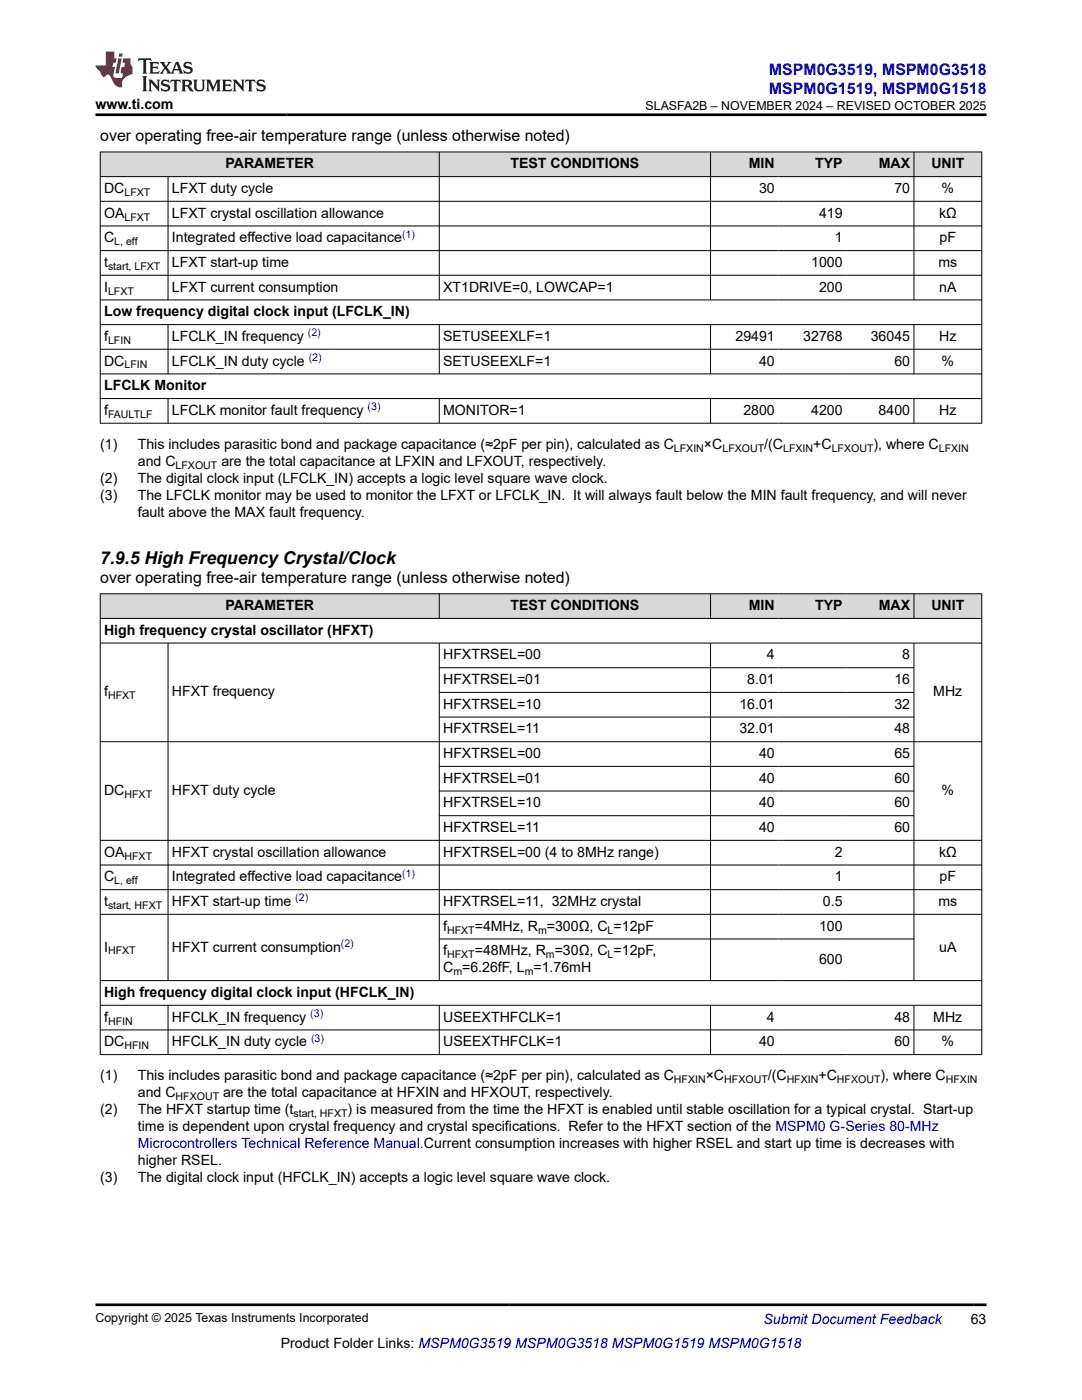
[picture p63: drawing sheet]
<svg xmlns="http://www.w3.org/2000/svg" width="216mm" height="279mm" viewBox="0 0 216 279" stroke-linecap="round" stroke-linejoin="round" font-family="sans-serif">
<defs><g id="words">
<text font-size="3.5" x="20" y="112.5">7.9.5 High Frequency Crystal/Clock</text>
<g font-size="3.2" fill="#00f">
<text x="153.4" y="14.9">MSPM0G3519, MSPM0G3518</text>
<text x="153.4" y="18.7">MSPM0G1519, MSPM0G1518</text>
</g>
<g font-size="3.2">
<text x="20" y="28.2">over operating free-air temperature range (unless otherwise noted)</text>
<text x="20" y="116.4">over operating free-air temperature range (unless otherwise noted)</text>
</g>
<g font-size="2.8">
<text x="19.1" y="21.8">www.ti.com</text>
<text x="45" y="33.6">PARAMETER</text>
<text x="101.9" y="33.6">TEST CONDITIONS</text>
<text x="149.4" y="33.6">MIN</text>
<text x="162.6" y="33.6">TYP</text>
<text x="175.3" y="33.6">MAX</text>
<text x="185.8" y="33.6">UNIT</text>
<text x="20.8" y="38.5">DC</text>
<text x="34.3" y="38.5">LFXT duty cycle</text>
<text x="151.5" y="38.5">30</text>
<text x="178.5" y="38.5">70</text>
<text x="187.9" y="38.5">%</text>
<text x="20.8" y="43.4">OA</text>
<text x="34.3" y="43.4">LFXT crystal oscillation allowance</text>
<text x="163.4" y="43.4">419</text>
<text x="187.4" y="43.4">kΩ</text>
<text x="20.8" y="48.4">C</text>
<text x="20.8" y="53.3">t</text>
<text x="34.3" y="48.4">Integrated effective load capacitance</text>
<text x="34.3" y="53.3">LFXT start-up time</text>
<text x="161.9" y="53.3">1000</text>
<text x="166.6" y="48.4">1</text>
<text x="187.3" y="53.3">ms</text>
<text x="187.5" y="48.4">pF</text>
<text x="20.8" y="58.2">I</text>
<text x="34.3" y="58.2">LFXT current consumption</text>
<text x="88.4" y="58.2">XT1DRIVE=0, LOWCAP=1</text>
<text x="163.4" y="58.2">200</text>
<text x="187.4" y="58.2">nA</text>
<text x="20.8" y="63.1">Low frequency digital clock input (LFCLK_IN)</text>
<text x="20.8" y="68.1">f</text>
<text x="34.3" y="68.1">LFCLK_IN frequency</text>
<text x="88.4" y="68.1">SETUSEEXLF=1</text>
<text x="146.8" y="68.1">29491</text>
<text x="160.3" y="68.1">32768</text>
<text x="173.8" y="68.1">36045</text>
<text x="187.4" y="68.1">Hz</text>
<text x="20.8" y="73">DC</text>
<text x="20.8" y="77.9">LFCLK Monitor</text>
<text x="34.3" y="73">LFCLK_IN duty cycle</text>
<text x="88.4" y="73">SETUSEEXLF=1</text>
<text x="151.5" y="73">40</text>
<text x="178.5" y="73">60</text>
<text x="187.9" y="73">%</text>
<text x="20.8" y="82.8">f</text>
<text x="34.3" y="82.8">LFCLK monitor fault frequency</text>
<text x="88.4" y="82.8">MONITOR=1</text>
<text x="148.3" y="82.8">2800</text>
<text x="161.9" y="82.8">4200</text>
<text x="175.3" y="82.8">8400</text>
<text x="187.4" y="82.8">Hz</text>
<text x="20" y="89.6">(1)</text>
<text x="27.5" y="89.6">This includes parasitic bond and package capacitance (≈2pF per pin), calculated as C</text>
<text x="140.5" y="89.6">×C</text>
<text x="152.5" y="89.6">/(C</text>
<text x="162.3" y="89.6">+C</text>
<text x="174.3" y="89.6">), where C</text>
<text x="27.5" y="93">and C</text>
<text x="44.2" y="93">are the total capacitance at LFXIN and LFXOUT, respectively.</text>
<text x="20" y="99.8">(3)</text>
<text x="20" y="96.4">(2)</text>
<text x="27.5" y="96.4">The digital clock input (LFCLK_IN) accepts a logic level square wave clock.</text>
<text x="27.5" y="99.8">The LFCLK monitor may be used to monitor the LFXT or LFCLK_IN. It will always fault below the MIN fault frequency, and will never</text>
<text x="27.5" y="103.2">fault above the MAX fault frequency.</text>
<text x="45" y="121.8">PARAMETER</text>
<text x="101.9" y="121.8">TEST CONDITIONS</text>
<text x="149.4" y="121.8">MIN</text>
<text x="162.6" y="121.8">TYP</text>
<text x="175.3" y="121.8">MAX</text>
<text x="185.8" y="121.8">UNIT</text>
<text x="20.8" y="126.7">High frequency crystal oscillator (HFXT)</text>
<text x="88.4" y="131.6">HFXTRSEL=00</text>
<text x="153" y="131.6">4</text>
<text x="180" y="131.6">8</text>
<text x="88.4" y="136.5">HFXTRSEL=01</text>
<text x="149.1" y="136.5">8.01</text>
<text x="178.5" y="136.5">16</text>
<text x="20.8" y="139">f</text>
<text x="34.3" y="139">HFXT frequency</text>
<text x="88.4" y="141.5">HFXTRSEL=10</text>
<text x="147.5" y="141.5">16.01</text>
<text x="178.5" y="141.5">32</text>
<text x="186.2" y="139">MHz</text>
<text x="88.4" y="146.4">HFXTRSEL=11</text>
<text x="147.5" y="146.4">32.01</text>
<text x="178.5" y="146.4">48</text>
<text x="88.4" y="151.3">HFXTRSEL=00</text>
<text x="151.5" y="151.3">40</text>
<text x="178.5" y="151.3">65</text>
<text x="20.8" y="158.7">DC</text>
<text x="34.3" y="158.7">HFXT duty cycle</text>
<text x="88.4" y="156.2">HFXTRSEL=01</text>
<text x="88.4" y="161.1">HFXTRSEL=10</text>
<text x="151.5" y="156.2">40</text>
<text x="151.5" y="161.1">40</text>
<text x="178.5" y="156.2">60</text>
<text x="178.5" y="161.1">60</text>
<text x="187.9" y="158.7">%</text>
<text x="88.4" y="166.1">HFXTRSEL=11</text>
<text x="151.5" y="166.1">40</text>
<text x="178.5" y="166.1">60</text>
<text x="20.8" y="171">OA</text>
<text x="34.3" y="171">HFXT crystal oscillation allowance</text>
<text x="88.4" y="171">HFXTRSEL=00 (4 to 8MHz range)</text>
<text x="166.6" y="171">2</text>
<text x="187.4" y="171">kΩ</text>
<text x="20.8" y="175.9">C</text>
<text x="34.3" y="175.9">Integrated effective load capacitance</text>
<text x="166.6" y="175.9">1</text>
<text x="187.5" y="175.9">pF</text>
<text x="20.8" y="180.8">t</text>
<text x="34.3" y="180.8">HFXT start-up time</text>
<text x="88.4" y="180.8">HFXTRSEL=11, 32MHz crystal</text>
<text x="88.4" y="185.7">f</text>
<text x="94.7" y="185.7">=4MHz, R =300Ω, C =12pF</text>
<text x="163.4" y="185.7">100</text>
<text x="164.2" y="180.8">0.5</text>
<text x="187.3" y="180.8">ms</text>
<text x="20.8" y="189.9">I</text>
<text x="34.3" y="189.9">HFXT current consumption</text>
<text x="88.4" y="190.7">f</text>
<text x="94.7" y="190.7">=48MHz, R =30Ω, C =12pF,</text>
<text x="187.4" y="189.9">uA</text>
<text x="88.4" y="194.1">C =6.26fF, L =1.76mH</text>
<text x="163.4" y="192.4">600</text>
<text x="20.8" y="199">High frequency digital clock input (HFCLK_IN)</text>
<text x="20.8" y="203.9">f</text>
<text x="34.3" y="203.9">HFCLK_IN frequency</text>
<text x="88.4" y="203.9">USEEXTHFCLK=1</text>
<text x="153" y="203.9">4</text>
<text x="178.5" y="203.9">48</text>
<text x="186.2" y="203.9">MHz</text>
<text x="20.8" y="208.8">DC</text>
<text x="34.3" y="208.8">HFCLK_IN duty cycle</text>
<text x="88.4" y="208.8">USEEXTHFCLK=1</text>
<text x="151.5" y="208.8">40</text>
<text x="178.5" y="208.8">60</text>
<text x="187.9" y="208.8">%</text>
<text x="20" y="215.6">(1)</text>
<text x="27.5" y="215.6">This includes parasitic bond and package capacitance (≈2pF per pin), calculated as C</text>
<text x="140.8" y="215.6">×C</text>
<text x="153.2" y="215.6">/(C</text>
<text x="163.3" y="215.6">+C</text>
<text x="175.7" y="215.6">), where C</text>
<text x="27.5" y="219">and C</text>
<text x="44.5" y="219">are the total capacitance at HFXIN and HFXOUT, respectively.</text>
<text x="20" y="222.4">(2)</text>
<text x="27.5" y="222.4">The HFXT startup time (t</text>
<text x="27.5" y="225.8">time is dependent upon crystal frequency and crystal specifications. Refer to the HFXT section of the MSPM0 G-Series 80-MHz</text>
<text x="69.4" y="222.4">) is measured from the time the HFXT is enabled until stable oscillation for a typical crystal. Start-up</text>
<text x="27.5" y="232.6">higher RSEL.</text>
<text x="20" y="235.9">(3)</text>
<text x="27.5" y="235.9">The digital clock input (HFCLK_IN) accepts a logic level square wave clock.</text>
<text x="56" y="269">Product Folder Links: MSPM0G3519 MSPM0G3518 MSPM0G1519 MSPM0G1518</text>
<text x="193.7" y="264.2">63</text>
</g>
<g font-size="2.8" fill="#00f">
<text x="27.5" y="229.2">Microcontrollers Technical Reference Manual.Current consumption increases with higher RSEL and start up time is decreases with</text>
<text x="152.4" y="264.2">Submit Document Feedback</text>
</g>
<g font-size="2.5">
<text x="128.8" y="21.9">SLASFA2B – NOVEMBER 2024 – REVISED OCTOBER 2025</text>
<text x="19.1" y="263.9">Copyright © 2025 Texas Instruments Incorporated</text>
</g>
<g font-size="2.1">
<text x="24.8" y="39.1">LFXT</text>
<text x="24.8" y="44">LFXT</text>
<text x="21.6" y="53.9">start, LFXT</text>
<text x="22.8" y="48.9">L, eff</text>
<text x="21.6" y="58.8">LFXT</text>
<text x="21.6" y="68.6">LFIN</text>
<text x="24.8" y="73.5">LFIN</text>
<text x="21.6" y="83.4">FAULTLF</text>
<text x="35" y="93.6">LFXOUT</text>
<text x="134.5" y="90.2">LFXIN</text>
<text x="144.2" y="90.2">LFXOUT</text>
<text x="156.3" y="90.2">LFXIN</text>
<text x="166" y="90.2">LFXOUT</text>
<text x="187.3" y="90.2">LFXIN</text>
<text x="21.6" y="139.6">HFXT</text>
<text x="24.8" y="159.2">HFXT</text>
<text x="24.8" y="171.5">HFXT</text>
<text x="22.8" y="176.5">L, eff</text>
<text x="21.6" y="181.4">start, HFXT</text>
<text x="21.6" y="190.5">HFXT</text>
<text x="89.2" y="186.3">HFXT</text>
<text x="89.2" y="191.2">HFXT</text>
<text x="107.4" y="186.3">m</text>
<text x="108.9" y="191.2">m</text>
<text x="121.2" y="186.3">L</text>
<text x="121.2" y="191.2">L</text>
<text x="90.5" y="194.6">m</text>
<text x="104.7" y="194.6">m</text>
<text x="21.6" y="204.5">HFIN</text>
<text x="24.8" y="209.4">HFIN</text>
<text x="35" y="219.6">HFXOUT</text>
<text x="134.5" y="216.2">HFXIN</text>
<text x="144.5" y="216.2">HFXOUT</text>
<text x="157" y="216.2">HFXIN</text>
<text x="167" y="216.2">HFXOUT</text>
<text x="188.7" y="216.2">HFXIN</text>
<text x="58.6" y="223">start, HFXT</text>
</g>
<g font-size="2.1" fill="#00f">
<text x="80.2" y="47.4">(1)</text>
<text x="61.4" y="67.1">(2)</text>
<text x="61.6" y="72">(2)</text>
<text x="73.4" y="81.9">(3)</text>
<text x="58.9" y="179.9">(2)</text>
<text x="80.2" y="175">(1)</text>
<text x="68" y="189">(2)</text>
<text x="61.9" y="203">(3)</text>
<text x="62.1" y="207.9">(3)</text>
</g>
</g></defs>
<g fill="#d8d8d8">
<path d="M20 30.3h175.9v5h-175.9z" fill-rule="evenodd"/>
<path d="M20.1 30.4h67.5v4.8h-67.5z" fill-rule="evenodd"/>
<path d="M87.7 30.4h54v4.8h-54z" fill-rule="evenodd"/>
<path d="M141.8 30.4h13.5v4.8h-13.5z" fill-rule="evenodd"/>
<path d="M155.3 30.4h13.5v4.8h-13.5z" fill-rule="evenodd"/>
<path d="M168.8 30.4h13.5v4.8h-13.5z" fill-rule="evenodd"/>
<path d="M182.4 30.4h13.4v4.8h-13.4z" fill-rule="evenodd"/>
</g>
<g fill="none" stroke="#000" stroke-width=".2">
<path d="M19.9 30.3h176.1M19.9 35.3h176.1M20 30.3v54.2M33.5 35.3v24.6M87.7 30.3v29.6M141.8 30.3v29.6M182.4 30.3v29.6M195.9 30.3v54.2M19.9 40.2h176.1M19.9 45.1h176.1M19.9 50h176.1M19.9 54.9h176.1"/>
<path d="M19.9 59.9h176.1M19.9 64.8h176.1M19.9 69.7h176.1M19.9 74.6h176.1M19.9 79.5h176.1M33.5 64.8v9.9M33.5 79.5v5M87.7 64.8v9.9M87.7 79.5v5M141.8 64.8v9.9M141.8 79.5v5M182.4 64.8v9.9"/>
<path d="M182.4 79.5v5M19.9 84.5h176.1"/>
</g>
<g fill="#d8d8d8">
<path d="M20 118.5h175.9v4.9h-175.9z" fill-rule="evenodd"/>
<path d="M20.1 118.6h67.5v4.8h-67.5z" fill-rule="evenodd"/>
<path d="M87.7 118.6h54v4.8h-54z" fill-rule="evenodd"/>
<path d="M141.8 118.6h13.5v4.8h-13.5z" fill-rule="evenodd"/>
<path d="M155.3 118.6h13.5v4.8h-13.5z" fill-rule="evenodd"/>
<path d="M168.8 118.6h13.5v4.8h-13.5z" fill-rule="evenodd"/>
<path d="M182.4 118.6h13.4v4.8h-13.4z" fill-rule="evenodd"/>
</g>
<g fill="none" stroke="#000" stroke-width=".2">
<path d="M19.9 118.5h176.1M20 118.4v92.1M87.7 118.4v5.1M141.8 118.4v5.1M182.4 118.4v5.1M195.9 118.4v92.1M19.9 123.4h176.1M19.9 128.3h176.1M33.5 128.3v67.5M87.7 128.3v67.5M87.7 133.3h94.7M87.7 138.2h94.7"/>
<path d="M141.8 128.3v67.5M182.4 128.3v67.5M19.9 148h176.1M87.7 143.1h94.7M87.7 152.9h94.7M87.7 157.9h94.7M19.9 167.7h176.1M19.9 172.6h176.1M19.9 177.6h176.1M87.7 162.8h94.7M19.9 182.5h176.1M19.9 195.7h176.1"/>
<path d="M87.7 187.4h94.7M19.9 200.6h176.1M19.9 205.5h176.1M19.9 210.5h176.1M33.5 200.6v9.9M87.7 200.6v9.9M141.8 200.6v9.9M182.4 200.6v9.9"/>
</g>
<path d="M27.7 11.6l-.2 .6 .5-.2h.6v.1v2.2l-.2 .4h1l-.2-.4v-2.2v-.1h.5l.5 .2-.1-.6zM29.8 12.4l.2 .3v1.6l-.2 .4h1.9l.1-.6a1.08 1.08 0 0 1-1.3 .2v-.7h.6l.4 .2v-.7l-.4 .2h-.6v-.5l.2-.2a1 1 0 0 1 1 .3l-.1-.5zM31.8 12.4l1 1.1-1 1.2h.9l-.2-.2 .4-.8 .5 .8-.2 .2h1.6l-.2-.2 .1-.5h1l.1 .5-.1 .2h.9l-.2-.4-.8-1.9h-.5l-1 2.1-.8-1.1 .9-1h-.8l.2 .2-.5 .6-.3-.6 .1-.2zM35.2 12.8l.4 1h-.8zM36.8 12.5a.65 .65 0 0 0-.2 .7 .65 .65 0 0 0 .6 .5l.7 .1 .1 .3a.79 .79 0 0 1-.7 .4 .79 .79 0 0 1-.7-.5l.1 .7 .2-.1a.93 .93 0 0 0 1.1 0 .93 .93 0 0 0 .4-.9 1.46 1.46 0 0 0-1.2-.6l-.1-.3a1.09 1.09 0 0 1 1.2 .2l-.2-.6-.1 .1-.6-.2zM28.4 15.2l.2 .4v2.2l-.2 .4h1l-.2-.4v-2.2l.2-.4zM29.6 15.9l.2 .4v1.5l-.2 .4h.8l-.3-.4v-1.3l1.7 1.8v-2l.2-.4h-.8l.2 .2 .1 1.1-1.2-1.3zM32.3 16a.65 .65 0 0 0-.2 .8 .65 .65 0 0 0 .7 .4l.6 .2 .1 .2a.79 .79 0 0 1-.7 .4 .79 .79 0 0 1-.7-.5l.1 .7 .2-.1a.93 .93 0 0 0 1.1 .1 .93 .93 0 0 0 .4-1 1.46 1.46 0 0 0-1.2-.5l-.1-.4a1.09 1.09 0 0 1 1.2 .2l-.2-.6-.1 .1-.6-.1zM34.1 15.9l-.1 .6a.63 .63 0 0 1 .7-.3l.1 1.6-.3 .4h1l-.2-.4v-1.6a.66 .66 0 0 1 .8 .3l-.1-.6zM36.2 15.9l.2 .4v1.5l-.2 .4h.9l-.2-.2v-.7h.5l.1 .2a.79 .79 0 0 0 1.2 .6l-1-.9a.61 .61 0 0 0 .6-.6 .61 .61 0 0 0-.5-.7zM36.9 16.2h.2a.47 .47 0 0 1 .5 .1 .47 .47 0 0 1 .1 .5l-.2 .1-.6 .1zM38.5 15.9l.2 .2a2.27 2.27 0 0 0 .4 2 1.04 1.04 0 0 0 1.7-.7v-1.3l.2-.2h-.8l.2 .4v1.1a.6 .6 0 0 1-.6 .6 .6 .6 0 0 1-.6-.6v-1.1l.3-.4zM41.1 15.9l.2 .4v1.5l-.2 .4h.7l-.2-.4v-1.4l.9 1.9 .8-1.9v1.4l-.2 .4h1l-.3-.4v-1.5l.3-.4h-.8l-.7 1.5-.7-1.5zM44.3 15.9l.2 .4v1.5l-.2 .4h1.9l.1-.6a1.09 1.09 0 0 1-1.3 .2v-.7h.6l.4 .2v-.6l-.4 .2h-.6v-.6l.2-.1a1.01 1.01 0 0 1 1 .3l-.1-.6zM46.4 15.9l.3 .4v1.5l-.3 .4h.8l-.2-.4v-1.3l1.6 1.8v-2l.2-.4h-.7l.2 .2v1.1l-1.2-1.3zM49 15.9l-.1 .6a.63 .63 0 0 1 .8-.3v1.6l-.3 .4h1l-.2-.4v-1.6a.66 .66 0 0 1 .8 .3l-.1-.6zM51.4 16a.65 .65 0 0 0-.2 .8 .65 .65 0 0 0 .6 .4l.6 .2 .2 .2a.79 .79 0 0 1-.8 .4 .79 .79 0 0 1-.6-.5l.1 .7 .2-.1a.93 .93 0 0 0 1 .1 .93 .93 0 0 0 .5-1 1.46 1.46 0 0 0-1.3-.5l-.1-.4a1.09 1.09 0 0 1 1.3 .2l-.2-.6-.2 .1-.5-.1z" fill="#231f20"/>
<path d="M21.1 10.3v2.7h-2v.4l.9 1a.95 .95 0 0 0 .9 .9 .59 .59 0 0 1 .6-.4 .59 .59 0 0 1 .5 .3l.4 .8a1.59 1.59 0 0 0 2.1 1.4 1.61 1.61 0 0 1 1-2.3l1-.3-.1-1.5a1.59 1.59 0 0 1-.4-1.7h-1.4l-.2 .9h.5l-.1 .9h-.5l-.2 .9v.3l.4 .1-.2 .9h-.6a.73 .73 0 0 1-1.1-.7l.3-1.5h-.5l.2-.9h.5l.2-.9h-.5v-1.3zM23.6 11.6l-.6 3.1h.7l.6-3.1zM23.8 10.7l-.1 .6h.7l.1-.6z" fill="#ed1c24"/>
<path d="M19.1 22.9h177.8M19.1 260.4h177.8" fill="none" stroke="#000" stroke-width=".53"/>
<use href="#words"/>
</svg>
